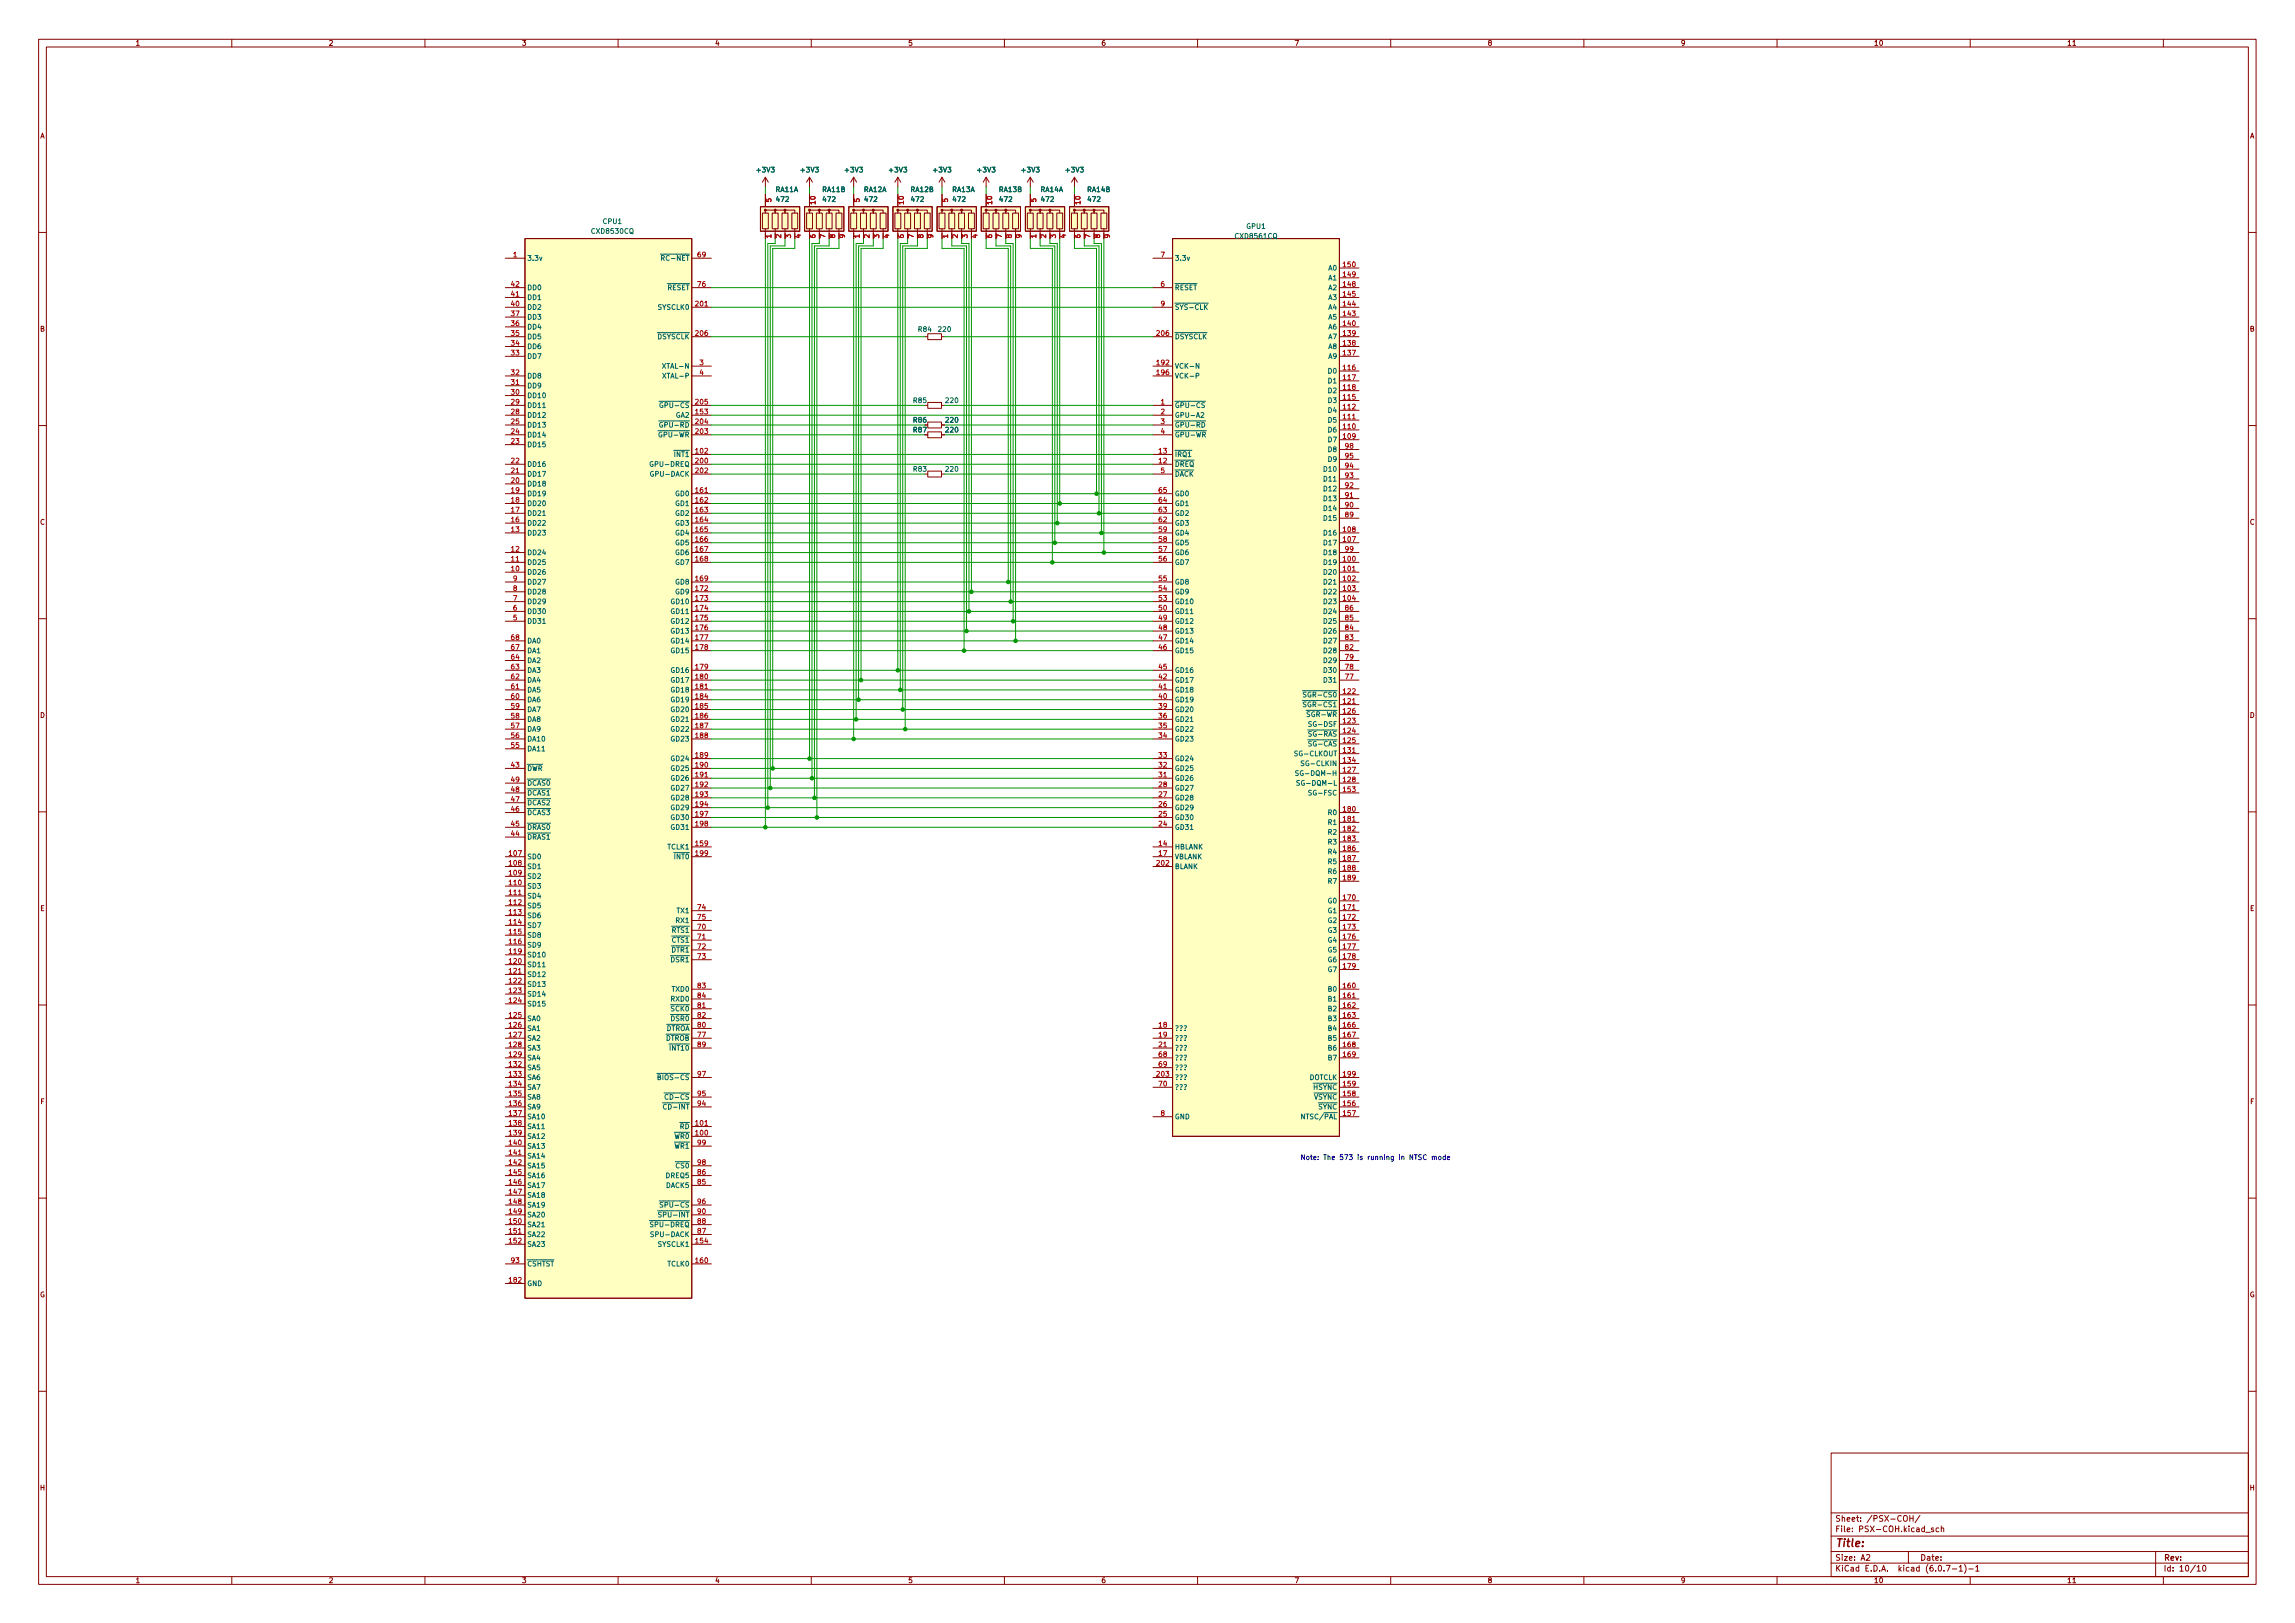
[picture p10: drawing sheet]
<svg xmlns="http://www.w3.org/2000/svg" width="594mm" height="420mm" viewBox="0 0 594 420" stroke-linecap="round" stroke-linejoin="round" font-family="sans-serif">
<defs><g id="words">
<text font-size="2.8" fill="#840000" x="475" y="400.5">Title:</text>
<g font-size="2.1" fill="#840000">
<text x="475" y="393.9">Sheet: /PSX-COH/</text>
<text x="475" y="396.6">File: PSX-COH.kicad_sch</text>
<text x="475" y="406.8">KiCad E.D.A. kicad (6.0.7-1)-1</text>
<text x="475" y="404">Size: A2</text>
<text x="497" y="404">Date:</text>
<text x="560" y="404">Rev:</text>
<text x="560" y="406.8">Id: 10/10</text>
</g>
<g font-size="1.8" fill="#840000">
<text x="35" y="11.8">1</text>
<text x="85" y="11.8">2</text>
<text x="135" y="11.8">3</text>
<text x="185" y="11.8">4</text>
<text x="235" y="11.8">5</text>
<text x="285" y="11.8">6</text>
<text x="335" y="11.8">7</text>
<text x="385" y="11.8">8</text>
<text x="435" y="11.8">9</text>
<text x="485" y="11.8">10</text>
<text x="535" y="11.8">11</text>
<text x="10.3" y="35.8">A</text>
<text x="582.4" y="35.8">A</text>
<text x="10.3" y="85.8">B</text>
<text x="582.4" y="85.8">B</text>
<text x="236.5" y="111.9">R87</text>
<text x="236.5" y="109.4">R86</text>
<text x="10.3" y="135.8">C</text>
<text x="582.4" y="135.8">C</text>
<text x="10.3" y="185.8">D</text>
<text x="582.4" y="185.8">D</text>
<text x="10.4" y="235.8">E</text>
<text x="582.4" y="235.8">E</text>
<text x="10.4" y="285.8">F</text>
<text x="582.5" y="285.8">F</text>
<text x="10.3" y="335.8">G</text>
<text x="582.3" y="335.8">G</text>
<text x="10.3" y="385.8">H</text>
<text x="582.4" y="385.8">H</text>
<text x="35" y="409.8">1</text>
<text x="85" y="409.8">2</text>
<text x="135" y="409.8">3</text>
<text x="185" y="409.8">4</text>
<text x="235" y="409.8">5</text>
<text x="285" y="409.8">6</text>
<text x="335" y="409.8">7</text>
<text x="385" y="409.8">8</text>
<text x="435" y="409.8">9</text>
<text x="485" y="409.8">10</text>
<text x="535" y="409.8">11</text>
</g>
<g font-size="1.8" fill="#006464">
<text x="196" y="44.6">+3V3</text>
<text x="207.5" y="44.6">+3V3</text>
<text x="218.9" y="44.6">+3V3</text>
<text x="230.3" y="44.6">+3V3</text>
<text x="241.8" y="44.6">+3V3</text>
<text x="253.2" y="44.6">+3V3</text>
<text x="264.6" y="44.6">+3V3</text>
<text x="276" y="44.6">+3V3</text>
<text x="200.8" y="49.7">RA11A</text>
<text x="201.1" y="52.2">472</text>
<text x="212.9" y="49.7">RA11B</text>
<text x="213.1" y="52.2">472</text>
<text x="223.6" y="49.7">RA12A</text>
<text x="223.9" y="52.2">472</text>
<text x="235.8" y="49.7">RA12B</text>
<text x="236" y="52.2">472</text>
<text x="246.5" y="49.7">RA13A</text>
<text x="246.8" y="52.2">472</text>
<text x="258.6" y="49.7">RA13B</text>
<text x="258.9" y="52.2">472</text>
<text x="269.4" y="49.7">RA14A</text>
<text x="269.7" y="52.2">472</text>
<text x="281.5" y="49.7">RA14B</text>
<text x="281.7" y="52.2">472</text>
<text x="156.2" y="58">CPU1</text>
<text x="322.7" y="59.2">GPU1</text>
<text x="153.3" y="60.5">CXD8530CQ</text>
<text x="320" y="61.8">CXD8561CQ</text>
<text x="136.4" y="67.5">3.3v</text>
<text x="170.5" y="67.5">~{RC-NET}</text>
<text x="304" y="67.5">3.3v</text>
<text x="343.9" y="70">A0</text>
<text x="136.4" y="77.6">DD1</text>
<text x="136.4" y="75.1">DD0</text>
<text x="171.3" y="75.1">~{RESET}</text>
<text x="304" y="75.1">~{RESET}</text>
<text x="343.9" y="77.6">A3</text>
<text x="343.9" y="75.1">A2</text>
<text x="343.9" y="72.6">A1</text>
<text x="136.4" y="82.7">DD3</text>
<text x="136.4" y="80.2">DD2</text>
<text x="170.4" y="80.2">SYSCLK0</text>
<text x="304" y="80.2">~{SYS-CLK}</text>
<text x="343.9" y="82.7">A5</text>
<text x="343.9" y="80.2">A4</text>
<text x="136.4" y="87.8">DD5</text>
<text x="136.4" y="85.3">DD4</text>
<text x="168.7" y="87.8">~{DSYSCLK}</text>
<text x="237.8" y="85.9">R84</text>
<text x="243" y="85.9">220</text>
<text x="304" y="87.8">~{DSYSCLK}</text>
<text x="343.9" y="87.8">A7</text>
<text x="343.9" y="85.3">A6</text>
<text x="136.4" y="92.9">DD7</text>
<text x="136.4" y="90.3">DD6</text>
<text x="172.1" y="95.4">XTAL-N</text>
<text x="304" y="95.4">VCK-N</text>
<text x="343.9" y="92.9">A9</text>
<text x="343.9" y="90.3">A8</text>
<text x="136.4" y="100.5">DD9</text>
<text x="136.4" y="98">DD8</text>
<text x="172.2" y="98">XTAL-P</text>
<text x="304" y="98">VCK-P</text>
<text x="343.9" y="96.7">D0</text>
<text x="343.9" y="99.2">D1</text>
<text x="343.9" y="101.8">D2</text>
<text x="136.4" y="105.6">DD11</text>
<text x="136.4" y="103">DD10</text>
<text x="170.3" y="105.6">~{GPU-CS}</text>
<text x="236.5" y="104.3">R85</text>
<text x="244.9" y="104.3">220</text>
<text x="304" y="105.6">~{GPU-CS}</text>
<text x="343.9" y="106.8">D4</text>
<text x="343.9" y="104.3">D3</text>
<text x="136.4" y="113.2">DD14</text>
<text x="136.4" y="110.7">DD13</text>
<text x="136.4" y="108.1">DD12</text>
<text x="169.8" y="113.2">~{GPU-WR}</text>
<text x="170.2" y="110.7">~{GPU-RD}</text>
<text x="174.9" y="108.1">GA2</text>
<text x="244.9" y="111.9">220</text>
<text x="244.9" y="109.4">220</text>
<text x="304" y="108.1">GPU-A2</text>
<text x="304" y="110.7">~{GPU-RD}</text>
<text x="304" y="113.2">~{GPU-WR}</text>
<text x="343.9" y="111.9">D6</text>
<text x="343.9" y="109.4">D5</text>
<text x="136.4" y="115.7">DD15</text>
<text x="173.4" y="118.3">~{INT1}</text>
<text x="304" y="118.3">~{IRQ1}</text>
<text x="343.9" y="114.5">D7</text>
<text x="343.9" y="119.5">D9</text>
<text x="343.9" y="117">D8</text>
<text x="136.4" y="125.9">DD18</text>
<text x="136.4" y="123.4">DD17</text>
<text x="136.4" y="120.8">DD16</text>
<text x="169" y="120.8">GPU-DREQ</text>
<text x="169" y="123.4">GPU-DACK</text>
<text x="236.5" y="122.1">R83</text>
<text x="244.9" y="122.1">220</text>
<text x="304" y="120.8">~{DREQ}</text>
<text x="304" y="123.4">~{DACK}</text>
<text x="343" y="124.6">D11</text>
<text x="343" y="122.1">D10</text>
<text x="136.4" y="131">DD20</text>
<text x="136.4" y="128.4">DD19</text>
<text x="174.9" y="128.4">GD0</text>
<text x="174.9" y="131">GD1</text>
<text x="304" y="131">GD1</text>
<text x="304" y="128.4">GD0</text>
<text x="343" y="129.7">D13</text>
<text x="343" y="127.2">D12</text>
<text x="136.4" y="136.1">DD22</text>
<text x="136.4" y="133.5">DD21</text>
<text x="174.9" y="136.1">GD3</text>
<text x="174.9" y="133.5">GD2</text>
<text x="304" y="136.1">GD3</text>
<text x="304" y="133.5">GD2</text>
<text x="343" y="134.8">D15</text>
<text x="343" y="132.2">D14</text>
<text x="136.4" y="143.7">DD24</text>
<text x="136.4" y="138.6">DD23</text>
<text x="174.9" y="138.6">GD4</text>
<text x="174.9" y="141.1">GD5</text>
<text x="174.9" y="143.7">GD6</text>
<text x="304" y="143.7">GD6</text>
<text x="304" y="141.1">GD5</text>
<text x="304" y="138.6">GD4</text>
<text x="343" y="141.1">D17</text>
<text x="343" y="138.6">D16</text>
<text x="343" y="143.7">D18</text>
<text x="136.4" y="148.8">DD26</text>
<text x="136.4" y="146.2">DD25</text>
<text x="174.9" y="146.2">GD7</text>
<text x="304" y="146.2">GD7</text>
<text x="343" y="146.2">D19</text>
<text x="343" y="148.8">D20</text>
<text x="136.4" y="153.8">DD28</text>
<text x="136.4" y="151.3">DD27</text>
<text x="174.9" y="151.3">GD8</text>
<text x="174.9" y="153.8">GD9</text>
<text x="304" y="153.8">GD9</text>
<text x="304" y="151.3">GD8</text>
<text x="343" y="151.3">D21</text>
<text x="343" y="153.8">D22</text>
<text x="136.4" y="161.5">DD31</text>
<text x="136.4" y="158.9">DD30</text>
<text x="136.4" y="156.4">DD29</text>
<text x="173.9" y="158.9">GD11</text>
<text x="173.9" y="156.4">GD10</text>
<text x="173.9" y="161.5">GD12</text>
<text x="304" y="161.5">GD12</text>
<text x="304" y="158.9">GD11</text>
<text x="304" y="156.4">GD10</text>
<text x="343" y="156.4">D23</text>
<text x="343" y="161.5">D25</text>
<text x="343" y="158.9">D24</text>
<text x="136.4" y="166.5">DA0</text>
<text x="173.9" y="164">GD13</text>
<text x="173.9" y="166.5">GD14</text>
<text x="304" y="166.5">GD14</text>
<text x="304" y="164">GD13</text>
<text x="343" y="166.5">D27</text>
<text x="343" y="164">D26</text>
<text x="136.4" y="171.6">DA2</text>
<text x="136.4" y="169.1">DA1</text>
<text x="173.9" y="169.1">GD15</text>
<text x="304" y="169.1">GD15</text>
<text x="343" y="171.6">D29</text>
<text x="343" y="169.1">D28</text>
<text x="136.4" y="179.2">DA5</text>
<text x="136.4" y="176.7">DA4</text>
<text x="136.4" y="174.2">DA3</text>
<text x="173.9" y="174.2">GD16</text>
<text x="173.9" y="176.7">GD17</text>
<text x="173.9" y="179.2">GD18</text>
<text x="304" y="179.2">GD18</text>
<text x="304" y="176.7">GD17</text>
<text x="304" y="174.2">GD16</text>
<text x="343" y="176.7">D31</text>
<text x="343" y="174.2">D30</text>
<text x="136.4" y="184.3">DA7</text>
<text x="136.4" y="181.8">DA6</text>
<text x="173.9" y="181.8">GD19</text>
<text x="173.9" y="184.3">GD20</text>
<text x="304" y="184.3">GD20</text>
<text x="304" y="181.8">GD19</text>
<text x="337" y="183">~{SGR-CS1}</text>
<text x="337" y="180.5">~{SGR-CS0}</text>
<text x="337.5" y="185.6">~{SGR-WR}</text>
<text x="136.4" y="191.9">DA10</text>
<text x="136.4" y="189.4">DA9</text>
<text x="136.4" y="186.9">DA8</text>
<text x="173.9" y="186.9">GD21</text>
<text x="173.9" y="189.4">GD22</text>
<text x="173.9" y="191.9">GD23</text>
<text x="304" y="191.9">GD23</text>
<text x="304" y="189.4">GD22</text>
<text x="304" y="186.9">GD21</text>
<text x="337.9" y="190.7">~{SG-RAS}</text>
<text x="339.5" y="188.1">SG-DSF</text>
<text x="136.4" y="194.5">DA11</text>
<text x="173.9" y="197">GD24</text>
<text x="304" y="197">GD24</text>
<text x="335.7" y="195.7">SG-CLKOUT</text>
<text x="337.9" y="193.2">~{SG-CAS}</text>
<text x="136.4" y="199.6">~{DWR}</text>
<text x="136.4" y="203.4">~{DCAS0}</text>
<text x="173.9" y="199.6">GD25</text>
<text x="173.9" y="202.1">GD26</text>
<text x="304" y="202.1">GD26</text>
<text x="304" y="199.6">GD25</text>
<text x="337.1" y="200.8">SG-DQM-H</text>
<text x="337.3" y="203.4">SG-DQM-L</text>
<text x="337.7" y="198.3">SG-CLKIN</text>
<text x="136.4" y="208.4">~{DCAS2}</text>
<text x="136.4" y="205.9">~{DCAS1}</text>
<text x="173.9" y="209.7">GD29</text>
<text x="173.9" y="204.6">GD27</text>
<text x="173.9" y="207.2">GD28</text>
<text x="304" y="209.7">GD29</text>
<text x="304" y="207.2">GD28</text>
<text x="304" y="204.6">GD27</text>
<text x="339.5" y="205.9">SG-FSC</text>
<text x="136.4" y="214.8">~{DRAS0}</text>
<text x="136.4" y="211">~{DCAS3}</text>
<text x="173.9" y="214.8">GD31</text>
<text x="173.9" y="212.3">GD30</text>
<text x="304" y="214.8">GD31</text>
<text x="304" y="212.3">GD30</text>
<text x="343.9" y="211">R0</text>
<text x="343.9" y="213.5">R1</text>
<text x="136.4" y="217.3">~{DRAS1}</text>
<text x="172.9" y="219.9">TCLK1</text>
<text x="304" y="219.9">HBLANK</text>
<text x="343.9" y="216.1">R2</text>
<text x="343.9" y="218.6">R3</text>
<text x="343.9" y="221.1">R4</text>
<text x="136.4" y="222.4">SD0</text>
<text x="136.4" y="225">SD1</text>
<text x="136.4" y="227.5">SD2</text>
<text x="173.4" y="222.4">~{INT0}</text>
<text x="304" y="222.4">VBLANK</text>
<text x="304" y="225">BLANK</text>
<text x="343.9" y="223.7">R5</text>
<text x="343.9" y="226.2">R6</text>
<text x="136.4" y="230">SD3</text>
<text x="136.4" y="232.6">SD4</text>
<text x="343.8" y="233.8">G0</text>
<text x="343.9" y="228.8">R7</text>
<text x="136.4" y="235.1">SD5</text>
<text x="136.4" y="237.7">SD6</text>
<text x="175.1" y="238.9">RX1</text>
<text x="175.3" y="236.4">TX1</text>
<text x="343.8" y="236.4">G1</text>
<text x="343.8" y="238.9">G2</text>
<text x="136.4" y="240.2">SD7</text>
<text x="136.4" y="242.7">SD8</text>
<text x="136.4" y="245.3">SD9</text>
<text x="172.7" y="241.5">~{RTS1}</text>
<text x="172.7" y="244">~{CTS1}</text>
<text x="343.8" y="241.5">G3</text>
<text x="343.8" y="244">G4</text>
<text x="136.4" y="247.8">SD10</text>
<text x="136.4" y="250.4">SD11</text>
<text x="172.5" y="249.1">~{DSR1}</text>
<text x="172.6" y="246.5">~{DTR1}</text>
<text x="343.8" y="246.5">G5</text>
<text x="343.8" y="249.1">G6</text>
<text x="343.8" y="251.6">G7</text>
<text x="136.4" y="252.9">SD12</text>
<text x="136.4" y="255.4">SD13</text>
<text x="136.4" y="258">SD14</text>
<text x="174" y="256.7">TXD0</text>
<text x="343.9" y="256.7">B0</text>
<text x="136.4" y="260.5">SD15</text>
<text x="172.5" y="261.8">~{SCK0}</text>
<text x="173.8" y="259.2">RXD0</text>
<text x="343.9" y="259.2">B1</text>
<text x="343.9" y="261.8">B2</text>
<text x="136.4" y="264.3">SA0</text>
<text x="136.4" y="266.9">SA1</text>
<text x="136.4" y="269.4">SA2</text>
<text x="170.9" y="269.4">~{DTROB}</text>
<text x="170.9" y="266.9">~{DTROA}</text>
<text x="172.5" y="264.3">~{DSR0}</text>
<text x="304" y="266.9">???</text>
<text x="304" y="269.4">???</text>
<text x="343.9" y="264.3">B3</text>
<text x="343.9" y="266.9">B4</text>
<text x="343.9" y="269.4">B5</text>
<text x="136.4" y="271.9">SA3</text>
<text x="136.4" y="274.5">SA4</text>
<text x="172.4" y="271.9">~{INT10}</text>
<text x="304" y="271.9">???</text>
<text x="304" y="274.5">???</text>
<text x="343.9" y="271.9">B6</text>
<text x="343.9" y="274.5">B7</text>
<text x="136.4" y="277">SA5</text>
<text x="136.4" y="279.6">SA6</text>
<text x="169.8" y="279.6">~{BIOS-CS}</text>
<text x="304" y="279.6">???</text>
<text x="304" y="277">???</text>
<text x="338.8" y="279.6">DOTCLK</text>
<text x="136.4" y="282.1">SA7</text>
<text x="136.4" y="284.6">SA8</text>
<text x="136.4" y="287.2">SA9</text>
<text x="171.2" y="287.2">~{CD-INT}</text>
<text x="171.6" y="284.6">~{CD-CS}</text>
<text x="304" y="282.1">???</text>
<text x="338.6" y="282.1">~{HSYNC}</text>
<text x="338.7" y="284.6">~{VSYNC}</text>
<text x="339.9" y="287.2">~{SYNC}</text>
<text x="136.4" y="289.7">SA10</text>
<text x="136.4" y="292.3">SA11</text>
<text x="174.6" y="292.3">~{RD}</text>
<text x="304" y="289.7">GND</text>
<text x="336" y="289.7">NTSC/~{PAL}</text>
<text x="136.4" y="294.8">SA12</text>
<text x="136.4" y="297.3">SA13</text>
<text x="136.4" y="299.9">SA14</text>
<text x="173.3" y="294.8">~{WR0}</text>
<text x="173.3" y="297.3">~{WR1}</text>
<text x="136.4" y="302.4">SA15</text>
<text x="136.4" y="305">SA16</text>
<text x="172.5" y="305">DREQ5</text>
<text x="173.7" y="302.4">~{CS0}</text>
<text x="136.4" y="307.5">SA17</text>
<text x="136.4" y="310">SA18</text>
<text x="172.5" y="307.5">DACK5</text>
<text x="136.4" y="312.6">SA19</text>
<text x="136.4" y="315.1">SA20</text>
<text x="136.4" y="317.7">SA21</text>
<text x="167.9" y="317.7">~{SPU-DREQ}</text>
<text x="170.1" y="315.1">~{SPU-INT}</text>
<text x="170.5" y="312.6">~{SPU-CS}</text>
<text x="136.4" y="322.7">SA23</text>
<text x="136.4" y="320.2">SA22</text>
<text x="169.2" y="320.2">SPU-DACK</text>
<text x="170.4" y="322.7">SYSCLK1</text>
<text x="136.4" y="327.8">~{CSHTST}</text>
<text x="172.9" y="327.8">TCLK0</text>
<text x="136.4" y="332.9">GND</text>
</g>
<g font-size="1.8" fill="#a90000">
<text x="199.6" y="52.3" transform="rotate(-90 199.6 52.3)">5</text>
<text x="211.1" y="52.8" transform="rotate(-90 211.1 52.8)">10</text>
<text x="222.5" y="52.3" transform="rotate(-90 222.5 52.3)">5</text>
<text x="233.9" y="52.8" transform="rotate(-90 233.9 52.8)">10</text>
<text x="245.4" y="52.3" transform="rotate(-90 245.4 52.3)">5</text>
<text x="256.8" y="52.8" transform="rotate(-90 256.8 52.8)">10</text>
<text x="268.2" y="52.3" transform="rotate(-90 268.2 52.3)">5</text>
<text x="279.7" y="52.8" transform="rotate(-90 279.7 52.8)">10</text>
<text x="199.6" y="61.6" transform="rotate(-90 199.6 61.6)">1</text>
<text x="202.2" y="61.6" transform="rotate(-90 202.2 61.6)">2</text>
<text x="204.7" y="61.6" transform="rotate(-90 204.7 61.6)">3</text>
<text x="207.3" y="61.6" transform="rotate(-90 207.3 61.6)">4</text>
<text x="211.1" y="61.6" transform="rotate(-90 211.1 61.6)">6</text>
<text x="213.6" y="61.6" transform="rotate(-90 213.6 61.6)">7</text>
<text x="216.2" y="61.6" transform="rotate(-90 216.2 61.6)">8</text>
<text x="218.7" y="61.6" transform="rotate(-90 218.7 61.6)">9</text>
<text x="222.5" y="61.6" transform="rotate(-90 222.5 61.6)">1</text>
<text x="225" y="61.6" transform="rotate(-90 225 61.6)">2</text>
<text x="227.6" y="61.6" transform="rotate(-90 227.6 61.6)">3</text>
<text x="230.1" y="61.6" transform="rotate(-90 230.1 61.6)">4</text>
<text x="233.9" y="61.6" transform="rotate(-90 233.9 61.6)">6</text>
<text x="236.5" y="61.6" transform="rotate(-90 236.5 61.6)">7</text>
<text x="239" y="61.6" transform="rotate(-90 239 61.6)">8</text>
<text x="241.6" y="61.6" transform="rotate(-90 241.6 61.6)">9</text>
<text x="245.4" y="61.6" transform="rotate(-90 245.4 61.6)">1</text>
<text x="247.9" y="61.6" transform="rotate(-90 247.9 61.6)">2</text>
<text x="250.4" y="61.6" transform="rotate(-90 250.4 61.6)">3</text>
<text x="253" y="61.6" transform="rotate(-90 253 61.6)">4</text>
<text x="256.8" y="61.6" transform="rotate(-90 256.8 61.6)">6</text>
<text x="259.3" y="61.6" transform="rotate(-90 259.3 61.6)">7</text>
<text x="261.9" y="61.6" transform="rotate(-90 261.9 61.6)">8</text>
<text x="264.4" y="61.6" transform="rotate(-90 264.4 61.6)">9</text>
<text x="268.2" y="61.6" transform="rotate(-90 268.2 61.6)">1</text>
<text x="270.8" y="61.6" transform="rotate(-90 270.8 61.6)">2</text>
<text x="273.3" y="61.6" transform="rotate(-90 273.3 61.6)">3</text>
<text x="275.8" y="61.6" transform="rotate(-90 275.8 61.6)">4</text>
<text x="279.7" y="61.6" transform="rotate(-90 279.7 61.6)">6</text>
<text x="282.2" y="61.6" transform="rotate(-90 282.2 61.6)">7</text>
<text x="284.7" y="61.6" transform="rotate(-90 284.7 61.6)">8</text>
<text x="287.3" y="61.6" transform="rotate(-90 287.3 61.6)">9</text>
<text x="132.9" y="66.6">1</text>
<text x="180.6" y="66.6">69</text>
<text x="300.5" y="66.6">7</text>
<text x="347.8" y="71.7">149</text>
<text x="347.8" y="69.1">150</text>
<text x="132.4" y="76.8">41</text>
<text x="132.4" y="74.2">42</text>
<text x="180.6" y="74.2">76</text>
<text x="300.5" y="74.2">6</text>
<text x="347.8" y="76.8">145</text>
<text x="347.8" y="74.2">148</text>
<text x="132.4" y="81.8">37</text>
<text x="132.4" y="79.3">40</text>
<text x="180.1" y="79.3">201</text>
<text x="300.5" y="79.3">9</text>
<text x="347.8" y="81.8">143</text>
<text x="347.8" y="79.3">144</text>
<text x="132.4" y="89.5">34</text>
<text x="132.4" y="86.9">35</text>
<text x="132.4" y="84.4">36</text>
<text x="180.1" y="86.9">206</text>
<text x="299.5" y="86.9">206</text>
<text x="347.8" y="89.5">138</text>
<text x="347.8" y="86.9">139</text>
<text x="347.8" y="84.4">140</text>
<text x="132.4" y="92">33</text>
<text x="181.1" y="94.5">3</text>
<text x="299.5" y="94.5">192</text>
<text x="347.8" y="95.8">116</text>
<text x="347.8" y="92">137</text>
<text x="132.4" y="99.6">31</text>
<text x="132.4" y="97.1">32</text>
<text x="181.1" y="97.1">4</text>
<text x="299.5" y="97.1">196</text>
<text x="347.8" y="98.3">117</text>
<text x="347.8" y="100.9">118</text>
<text x="132.4" y="107.2">28</text>
<text x="132.4" y="104.7">29</text>
<text x="132.4" y="102.2">30</text>
<text x="180.1" y="107.2">153</text>
<text x="180.1" y="104.7">205</text>
<text x="300.5" y="104.7">1</text>
<text x="300.5" y="107.2">2</text>
<text x="347.8" y="106">112</text>
<text x="347.8" y="103.4">115</text>
<text x="132.4" y="112.3">24</text>
<text x="132.4" y="109.8">25</text>
<text x="180.1" y="109.8">204</text>
<text x="180.1" y="112.3">203</text>
<text x="300.5" y="109.8">3</text>
<text x="300.5" y="112.3">4</text>
<text x="347.8" y="113.6">109</text>
<text x="347.8" y="111">110</text>
<text x="347.8" y="108.5">111</text>
<text x="132.4" y="119.9">22</text>
<text x="132.4" y="114.9">23</text>
<text x="180.1" y="119.9">200</text>
<text x="180.1" y="117.4">102</text>
<text x="300" y="119.9">12</text>
<text x="300" y="117.4">13</text>
<text x="348.3" y="118.7">95</text>
<text x="348.3" y="116.1">98</text>
<text x="132.4" y="125">20</text>
<text x="132.4" y="122.5">21</text>
<text x="180.1" y="122.5">202</text>
<text x="300.5" y="122.5">5</text>
<text x="348.3" y="123.7">93</text>
<text x="348.3" y="121.2">94</text>
<text x="132.4" y="130.1">18</text>
<text x="132.4" y="127.6">19</text>
<text x="180.1" y="127.6">161</text>
<text x="180.1" y="130.1">162</text>
<text x="300" y="130.1">64</text>
<text x="300" y="127.6">65</text>
<text x="348.3" y="131.4">90</text>
<text x="348.3" y="128.8">91</text>
<text x="348.3" y="126.3">92</text>
<text x="132.4" y="137.7">13</text>
<text x="132.4" y="135.2">16</text>
<text x="132.4" y="132.6">17</text>
<text x="180.1" y="135.2">164</text>
<text x="180.1" y="132.6">163</text>
<text x="180.1" y="137.7">165</text>
<text x="300" y="137.7">59</text>
<text x="300" y="135.2">62</text>
<text x="300" y="132.6">63</text>
<text x="347.8" y="137.7">108</text>
<text x="348.3" y="133.9">89</text>
<text x="132.4" y="142.8">12</text>
<text x="180.1" y="140.3">166</text>
<text x="180.1" y="142.8">167</text>
<text x="300" y="142.8">57</text>
<text x="300" y="140.3">58</text>
<text x="347.8" y="140.3">107</text>
<text x="348.3" y="142.8">99</text>
<text x="132.4" y="147.9">10</text>
<text x="132.4" y="145.3">11</text>
<text x="180.1" y="145.3">168</text>
<text x="300" y="145.3">56</text>
<text x="347.8" y="145.3">100</text>
<text x="347.8" y="147.9">101</text>
<text x="132.9" y="155.5">7</text>
<text x="132.9" y="153">8</text>
<text x="132.9" y="150.4">9</text>
<text x="180.1" y="150.4">169</text>
<text x="180.1" y="153">172</text>
<text x="180.1" y="155.5">173</text>
<text x="300" y="155.5">53</text>
<text x="300" y="153">54</text>
<text x="300" y="150.4">55</text>
<text x="347.8" y="150.4">102</text>
<text x="347.8" y="153">103</text>
<text x="347.8" y="155.5">104</text>
<text x="132.9" y="160.6">5</text>
<text x="132.9" y="158">6</text>
<text x="180.1" y="158">174</text>
<text x="180.1" y="160.6">175</text>
<text x="300" y="160.6">49</text>
<text x="300" y="158">50</text>
<text x="348.3" y="160.6">85</text>
<text x="348.3" y="158">86</text>
<text x="132.4" y="165.7">68</text>
<text x="180.1" y="163.1">176</text>
<text x="180.1" y="165.7">177</text>
<text x="300" y="165.7">47</text>
<text x="300" y="163.1">48</text>
<text x="348.3" y="165.7">83</text>
<text x="348.3" y="163.1">84</text>
<text x="132.4" y="173.3">63</text>
<text x="132.4" y="170.7">64</text>
<text x="132.4" y="168.2">67</text>
<text x="180.1" y="168.2">178</text>
<text x="180.1" y="173.3">179</text>
<text x="300" y="173.3">45</text>
<text x="300" y="168.2">46</text>
<text x="348.3" y="173.3">78</text>
<text x="348.3" y="170.7">79</text>
<text x="348.3" y="168.2">82</text>
<text x="132.4" y="178.4">61</text>
<text x="132.4" y="175.8">62</text>
<text x="180.1" y="175.8">180</text>
<text x="180.1" y="178.4">181</text>
<text x="300" y="178.4">41</text>
<text x="300" y="175.8">42</text>
<text x="347.8" y="179.6">122</text>
<text x="348.3" y="175.8">77</text>
<text x="132.4" y="186">58</text>
<text x="132.4" y="183.4">59</text>
<text x="132.4" y="180.9">60</text>
<text x="180.1" y="180.9">184</text>
<text x="180.1" y="183.4">185</text>
<text x="180.1" y="186">186</text>
<text x="300" y="186">36</text>
<text x="300" y="183.4">39</text>
<text x="300" y="180.9">40</text>
<text x="347.8" y="182.2">121</text>
<text x="347.8" y="184.7">126</text>
<text x="132.4" y="191.1">56</text>
<text x="132.4" y="188.5">57</text>
<text x="180.1" y="188.5">187</text>
<text x="180.1" y="191.1">188</text>
<text x="300" y="191.1">34</text>
<text x="300" y="188.5">35</text>
<text x="347.8" y="187.2">123</text>
<text x="347.8" y="189.8">124</text>
<text x="132.4" y="193.6">55</text>
<text x="180.1" y="196.1">189</text>
<text x="300" y="196.1">33</text>
<text x="347.8" y="192.3">125</text>
<text x="347.8" y="194.9">131</text>
<text x="347.8" y="197.4">134</text>
<text x="132.4" y="198.7">43</text>
<text x="132.4" y="202.5">49</text>
<text x="180.1" y="198.7">190</text>
<text x="180.1" y="201.2">191</text>
<text x="180.1" y="203.8">192</text>
<text x="300" y="203.8">28</text>
<text x="300" y="201.2">31</text>
<text x="300" y="198.7">32</text>
<text x="347.8" y="199.9">127</text>
<text x="347.8" y="202.5">128</text>
<text x="132.4" y="207.6">47</text>
<text x="132.4" y="205">48</text>
<text x="180.1" y="208.8">194</text>
<text x="180.1" y="206.3">193</text>
<text x="300" y="208.8">26</text>
<text x="300" y="206.3">27</text>
<text x="347.8" y="205">153</text>
<text x="132.4" y="213.9">45</text>
<text x="132.4" y="210.1">46</text>
<text x="180.1" y="213.9">198</text>
<text x="180.1" y="211.4">197</text>
<text x="300" y="213.9">24</text>
<text x="300" y="211.4">25</text>
<text x="347.8" y="210.1">180</text>
<text x="347.8" y="212.6">181</text>
<text x="347.8" y="215.2">182</text>
<text x="131.9" y="221.5">107</text>
<text x="132.4" y="216.5">44</text>
<text x="180.1" y="219">159</text>
<text x="180.1" y="221.5">199</text>
<text x="300" y="219">14</text>
<text x="300" y="221.5">17</text>
<text x="347.8" y="217.7">183</text>
<text x="347.8" y="220.3">186</text>
<text x="131.9" y="224.1">108</text>
<text x="131.9" y="226.6">109</text>
<text x="299.5" y="224.1">202</text>
<text x="347.8" y="222.8">187</text>
<text x="347.8" y="225.3">188</text>
<text x="347.8" y="227.9">189</text>
<text x="131.9" y="229.2">110</text>
<text x="131.9" y="231.7">111</text>
<text x="347.8" y="233">170</text>
<text x="131.9" y="234.2">112</text>
<text x="131.9" y="236.8">113</text>
<text x="131.9" y="239.3">114</text>
<text x="180.6" y="235.5">74</text>
<text x="180.6" y="238">75</text>
<text x="347.8" y="235.5">171</text>
<text x="347.8" y="238">172</text>
<text x="131.9" y="241.9">115</text>
<text x="131.9" y="244.4">116</text>
<text x="180.6" y="240.6">70</text>
<text x="180.6" y="243.1">71</text>
<text x="180.6" y="245.7">72</text>
<text x="347.8" y="240.6">173</text>
<text x="347.8" y="243.1">176</text>
<text x="347.8" y="245.7">177</text>
<text x="131.9" y="246.9">119</text>
<text x="131.9" y="249.5">120</text>
<text x="180.6" y="248.2">73</text>
<text x="347.8" y="248.2">178</text>
<text x="347.8" y="250.7">179</text>
<text x="131.9" y="252">121</text>
<text x="131.9" y="254.6">122</text>
<text x="131.9" y="257.1">123</text>
<text x="180.6" y="255.8">83</text>
<text x="347.8" y="255.8">160</text>
<text x="131.9" y="259.6">124</text>
<text x="131.9" y="263.4">125</text>
<text x="180.6" y="260.9">81</text>
<text x="180.6" y="263.4">82</text>
<text x="180.6" y="258.4">84</text>
<text x="347.8" y="258.4">161</text>
<text x="347.8" y="260.9">162</text>
<text x="347.8" y="263.4">163</text>
<text x="131.9" y="266">126</text>
<text x="131.9" y="268.5">127</text>
<text x="180.6" y="268.5">77</text>
<text x="180.6" y="266">80</text>
<text x="300" y="266">18</text>
<text x="300" y="268.5">19</text>
<text x="347.8" y="266">166</text>
<text x="347.8" y="268.5">167</text>
<text x="131.9" y="271.1">128</text>
<text x="131.9" y="273.6">129</text>
<text x="180.6" y="271.1">89</text>
<text x="300" y="271.1">21</text>
<text x="300" y="273.6">68</text>
<text x="347.8" y="271.1">168</text>
<text x="347.8" y="273.6">169</text>
<text x="131.9" y="276.1">132</text>
<text x="131.9" y="278.7">133</text>
<text x="131.9" y="281.2">134</text>
<text x="180.6" y="278.7">97</text>
<text x="299.5" y="278.7">203</text>
<text x="300" y="276.1">69</text>
<text x="300" y="281.2">70</text>
<text x="347.8" y="281.2">159</text>
<text x="347.8" y="278.7">199</text>
<text x="131.9" y="283.8">135</text>
<text x="131.9" y="286.3">136</text>
<text x="180.6" y="286.3">94</text>
<text x="180.6" y="283.8">95</text>
<text x="347.8" y="286.3">156</text>
<text x="347.8" y="283.8">158</text>
<text x="131.9" y="288.8">137</text>
<text x="131.9" y="291.4">138</text>
<text x="131.9" y="293.9">139</text>
<text x="180.1" y="293.9">100</text>
<text x="180.1" y="291.4">101</text>
<text x="300.5" y="288.8">8</text>
<text x="347.8" y="288.8">157</text>
<text x="131.9" y="296.5">140</text>
<text x="131.9" y="299">141</text>
<text x="180.6" y="296.5">99</text>
<text x="131.9" y="301.5">142</text>
<text x="131.9" y="304.1">145</text>
<text x="180.6" y="304.1">86</text>
<text x="180.6" y="301.5">98</text>
<text x="131.9" y="306.6">146</text>
<text x="131.9" y="309.2">147</text>
<text x="131.9" y="311.7">148</text>
<text x="180.6" y="306.6">85</text>
<text x="180.6" y="311.7">96</text>
<text x="131.9" y="314.2">149</text>
<text x="131.9" y="316.8">150</text>
<text x="180.6" y="316.8">88</text>
<text x="180.6" y="314.2">90</text>
<text x="131.9" y="321.9">152</text>
<text x="131.9" y="319.3">151</text>
<text x="180.1" y="321.9">154</text>
<text x="180.6" y="319.3">87</text>
<text x="132.4" y="326.9">93</text>
<text x="180.1" y="326.9">160</text>
<text x="131.9" y="332">182</text>
</g>
<text font-size="1.8" fill="#0000c2" x="336.5" y="300.3">Note: The 573 is running in NTSC mode</text>
</g></defs>
<g fill="none" stroke="#840000" stroke-width=".26">
<path d="M10 10.2h574v400h-574zM12 12.2h570v396h-570zM60 10.2v2M110 10.2v2M160 10.2v2M210 10.2v2M260 10.2v2M310 10.2v2M360 10.2v2M410 10.2v2M460 10.2v2M510 10.2v2"/>
<path d="M536.6 11.8h.7M560 10.2v2M196.8 53.5h10.2v6.4h-10.2zM197.4 55.2h1.5v4h-1.5zM198.1 55.2v-.8h2.6v.8v-.8h2.5v.8v-.8h2.5v.8M198.1 45.9l-.7 1.3M198.1 45.9v2.5M198.1 50.3v3M198.1 59.2v1.3M198.1 45.9l.8 1.3M199.9 55.2h1.5v4h-1.5zM200.7 59.2v1.3"/>
<path d="M202.4 55.2h1.6v4h-1.6zM203.2 59.2v1.3M205 55.2h1.5v4h-1.5zM205.7 59.2v1.3M208.3 53.5h10.1v6.4h-10.1zM208.8 55.2h1.5v4h-1.5zM209.5 55.2v-.8h2.6v.8v-.8h2.5v.8v-.8h2.6v.8M209.5 45.9v2.5M209.5 50.3v3M209.5 59.2v1.3M209.5 45.9l-.7 1.3M209.5 45.9l.8 1.3"/>
<path d="M211.3 55.2h1.6v4h-1.6zM212.1 59.2v1.3M213.9 55.2h1.5v4h-1.5zM214.6 59.2v1.3M216.4 55.2h1.5v4h-1.5zM217.2 59.2v1.3M219.7 53.5h10.2v6.4h-10.2zM220.2 55.2h1.5v4h-1.5zM221 55.2v-.8h2.5v.8v-.8h2.6v.8v-.8h2.5v.8M221 45.9l-.8 1.3M221 45.9v2.5M221 50.3v3"/>
<path d="M221 59.2v1.3M221 45.9l.7 1.3M222.8 55.2h1.5v4h-1.5zM223.5 59.2v1.3M225.3 55.2h1.5v4h-1.5zM226.1 59.2v1.3M227.8 55.2h1.6v4h-1.6zM228.6 59.2v1.3M231.1 53.5h10.2v6.4h-10.2zM231.6 55.2h1.6v4h-1.6zM232.4 55.2v-.8h2.5v.8v-.8h2.6v.8v-.8h2.5v.8M232.4 45.9v2.5"/>
<path d="M232.4 50.3v3M232.4 59.2v1.3M232.4 45.9l-.8 1.3M232.4 45.9l.8 1.3M234.2 55.2h1.5v4h-1.5zM234.9 59.2v1.3M236.7 55.2h1.6v4h-1.6zM237.5 59.2v1.3M239.3 55.2h1.5v4h-1.5zM240 59.2v1.3M242.6 53.5h10.1v6.4h-10.1zM243.1 55.2h1.5v4h-1.5z"/>
<path d="M243.8 55.2v-.8h2.6v.8v-.8h2.5v.8v-.8h2.6v.8M243.8 45.9v2.5M243.8 50.3v3M243.8 59.2v1.3M243.8 45.9l-.7 1.3M243.8 45.9l.8 1.3M245.6 55.2h1.5v4h-1.5zM246.4 59.2v1.3M248.2 55.2h1.5v4h-1.5zM248.9 59.2v1.3M250.7 55.2h1.5v4h-1.5zM251.5 59.2v1.3"/>
<path d="M254 53.5h10.2v6.4h-10.2zM254.5 55.2h1.5v4h-1.5zM255.3 55.2v-.8h2.5v.8v-.8h2.5v.8v-.8h2.6v.8M255.3 45.9l-.8 1.3M255.3 45.9v2.5M255.3 50.3v3M255.3 59.2v1.3M255.3 45.9l.7 1.3M257 55.2h1.6v4h-1.6zM257.8 59.2v1.3M259.6 55.2h1.5v4h-1.5zM260.3 59.2v1.3"/>
<path d="M262.1 55.2h1.6v4h-1.6zM262.9 59.2v1.3M265.4 53.5h10.2v6.4h-10.2zM265.9 55.2h1.6v4h-1.6zM266.7 55.2v-.8h2.5v.8v-.8h2.6v.8v-.8h2.5v.8M266.7 45.9v2.5M266.7 50.3v3M266.7 59.2v1.3M266.7 45.9l-.8 1.3M266.7 45.9l.8 1.3M268.5 55.2h1.5v4h-1.5zM269.2 59.2v1.3"/>
<path d="M271 55.2h1.5v4h-1.5zM271.8 59.2v1.3M273.6 55.2h1.5v4h-1.5zM274.3 59.2v1.3M276.9 53.5h10.1v6.4h-10.1zM277.4 55.2h1.5v4h-1.5zM278.1 55.2v-.8h2.6v.8v-.8h2.5v.8v-.8h2.5v.8M278.1 45.9v2.5M278.1 50.3v3M278.1 59.2v1.3M278.1 45.9l-.7 1.3M278.1 45.9l.8 1.3"/>
<path d="M279.9 55.2h1.5v4h-1.5zM280.7 59.2v1.3M282.4 55.2h1.6v4h-1.6zM283.2 59.2v1.3M285 55.2h1.5v4h-1.5zM285.7 59.2v1.3M10 60.2h2M130.8 66.8h5.1M130.8 79.5h5.1M130.8 77h5.1M130.8 74.5h5.1M135.9 61.8h43.2v274.3h-43.2z"/>
<path d="M179.1 66.8h5M179.1 79.5h5M179.1 74.5h5M298.4 66.8h5.1M298.4 79.5h5.1M298.4 74.5h5.1M303.5 61.8h43.2v232.4h-43.2zM346.7 79.5h5.1M346.7 77h5.1M346.7 74.5h5.1M346.7 71.9h5.1M346.7 69.4h5.1"/>
<path d="M582 60.2h2M130.8 87.2h5.1M130.8 99.9h5.1M130.8 97.3h5.1M130.8 92.2h5.1M130.8 89.7h5.1M130.8 84.6h5.1M130.8 82.1h5.1M179.1 87.2h5M179.1 94.8h5M179.1 97.3h5M239.4 87.2h.8"/>
<path d="M240.2 86.4h3.5v1.5h-3.5zM243.7 87.2h.8M298.4 87.2h5.1M298.4 94.8h5.1M298.4 97.3h5.1M346.7 87.2h5.1M346.7 92.2h5.1M346.7 89.7h5.1M346.7 84.6h5.1M346.7 82.1h5.1M346.7 96.1h5.1M346.7 98.6h5.1"/>
<path d="M10 110.2h2M130.8 112.6h5.1M130.8 110h5.1M130.8 104.9h5.1M130.8 107.5h5.1M130.8 115.1h5.1M130.8 102.4h5.1M179.1 112.6h5M179.1 110h5M179.1 104.9h5M179.1 117.6h5M179.1 107.5h5"/>
<path d="M240.2 111.8h3.5v1.5h-3.5zM240.2 109.3h3.5v1.5h-3.5zM240.2 104.2h3.5v1.5h-3.5zM243.7 112.6h.8M243.7 110h.8M243.7 104.9h.8M298.4 112.6h5.1M298.4 110h5.1M298.4 104.9h5.1M298.4 117.6h5.1M298.4 107.5h5.1M346.7 113.8h5.1"/>
<path d="M346.7 111.3h5.1M346.7 108.8h5.1M346.7 106.2h5.1M346.7 103.7h5.1M346.7 101.1h5.1M346.7 118.9h5.1M346.7 116.4h5.1M582 110.2h2M130.8 122.7h5.1M130.8 135.4h5.1M130.8 120.2h5.1M130.8 138h5.1"/>
<path d="M130.8 127.8h5.1M130.8 130.3h5.1M130.8 132.9h5.1M130.8 125.3h5.1M179.1 122.7h5M179.1 135.4h5M179.1 120.2h5M179.1 138h5M179.1 127.8h5M179.1 130.3h5M179.1 132.9h5M240.2 122h3.5v1.5h-3.5z"/>
<path d="M243.7 122.7h.8M298.4 122.7h5.1M298.4 135.4h5.1M298.4 120.2h5.1M298.4 138h5.1M298.4 127.8h5.1M298.4 130.3h5.1M298.4 132.9h5.1M346.7 138h5.1M346.7 134.2h5.1M346.7 131.6h5.1M346.7 129.1h5.1"/>
<path d="M346.7 126.5h5.1M346.7 124h5.1M346.7 121.5h5.1M130.8 158.3h5.1M130.8 148.1h5.1M130.8 145.6h5.1M130.8 143h5.1M130.8 150.7h5.1M130.8 153.2h5.1M130.8 155.7h5.1M179.1 158.3h5M179.1 145.6h5"/>
<path d="M179.1 143h5M179.1 140.5h5M179.1 150.7h5M179.1 153.2h5M179.1 155.7h5M298.4 158.3h5.1M298.4 145.6h5.1M298.4 143h5.1M298.4 140.5h5.1M298.4 150.7h5.1M298.4 153.2h5.1M298.4 155.7h5.1"/>
<path d="M346.7 158.3h5.1M346.7 148.1h5.1M346.7 145.6h5.1M346.7 143h5.1M346.7 140.5h5.1M346.7 150.7h5.1M346.7 153.2h5.1M346.7 155.7h5.1M10 160.2h2M130.8 160.8h5.1M130.8 165.9h5.1M130.8 168.4h5.1"/>
<path d="M130.8 173.5h5.1M130.8 176.1h5.1M130.8 178.6h5.1M130.8 171h5.1M179.1 160.8h5M179.1 163.4h5M179.1 165.9h5M179.1 168.4h5M179.1 173.5h5M179.1 176.1h5M179.1 178.6h5M298.4 160.8h5.1"/>
<path d="M298.4 163.4h5.1M298.4 165.9h5.1M298.4 168.4h5.1M298.4 173.5h5.1M298.4 176.1h5.1M298.4 178.6h5.1M346.7 160.8h5.1M346.7 163.4h5.1M346.7 165.9h5.1M346.7 168.4h5.1M346.7 173.5h5.1M346.7 176.1h5.1"/>
<path d="M346.7 171h5.1M346.7 179.9h5.1M582 160.2h2M130.8 198.9h5.1M130.8 181.1h5.1M130.8 183.7h5.1M130.8 186.2h5.1M130.8 188.8h5.1M130.8 191.3h5.1M130.8 193.8h5.1M179.1 198.9h5M179.1 181.1h5"/>
<path d="M179.1 183.7h5M179.1 186.2h5M179.1 188.8h5M179.1 191.3h5M179.1 196.4h5M298.4 198.9h5.1M298.4 181.1h5.1M298.4 183.7h5.1M298.4 186.2h5.1M298.4 188.8h5.1M298.4 191.3h5.1M298.4 196.4h5.1"/>
<path d="M346.7 182.4h5.1M346.7 187.5h5.1M346.7 190h5.1M346.7 192.6h5.1M346.7 185h5.1M346.7 195.1h5.1M346.7 197.7h5.1M10 210.2h2M130.8 214.2h5.1M130.8 216.7h5.1M130.8 210.4h5.1M130.8 207.8h5.1"/>
<path d="M130.8 205.3h5.1M130.8 202.7h5.1M179.1 209.1h5M179.1 214.2h5M179.1 219.2h5M179.1 201.5h5M179.1 204h5M179.1 206.5h5M179.1 211.6h5M298.4 209.1h5.1M298.4 214.2h5.1M298.4 219.2h5.1"/>
<path d="M298.4 201.5h5.1M298.4 204h5.1M298.4 206.5h5.1M298.4 211.6h5.1M346.7 210.4h5.1M346.7 205.3h5.1M346.7 202.7h5.1M346.7 200.2h5.1M346.7 212.9h5.1M346.7 215.4h5.1M346.7 218h5.1M582 210.2h2"/>
<path d="M130.8 221.8h5.1M130.8 224.3h5.1M130.8 226.9h5.1M130.8 229.4h5.1M130.8 231.9h5.1M130.8 234.5h5.1M130.8 237h5.1M130.8 239.6h5.1M179.1 221.8h5M179.1 235.8h5M179.1 238.3h5M298.4 221.8h5.1"/>
<path d="M298.4 224.3h5.1M346.7 235.8h5.1M346.7 238.3h5.1M346.7 233.2h5.1M346.7 220.5h5.1M346.7 223.1h5.1M346.7 225.6h5.1M346.7 228.1h5.1M130.8 242.1h5.1M130.8 244.6h5.1M130.8 247.2h5.1M130.8 249.7h5.1"/>
<path d="M130.8 252.3h5.1M130.8 254.8h5.1M130.8 257.3h5.1M130.8 259.9h5.1M179.1 240.8h5M179.1 243.4h5M179.1 245.9h5M179.1 248.5h5M179.1 256.1h5M179.1 258.6h5M346.7 240.8h5.1M346.7 243.4h5.1"/>
<path d="M346.7 245.9h5.1M346.7 248.5h5.1M346.7 256.1h5.1M346.7 258.6h5.1M346.7 251h5.1M10 260.2h2M130.8 263.7h5.1M130.8 266.2h5.1M130.8 268.8h5.1M130.8 271.3h5.1M130.8 273.9h5.1M130.8 276.4h5.1"/>
<path d="M130.8 278.9h5.1M179.1 263.7h5M179.1 266.2h5M179.1 268.8h5M179.1 271.3h5M179.1 278.9h5M179.1 261.2h5M298.4 266.2h5.1M298.4 268.8h5.1M298.4 271.3h5.1M298.4 273.9h5.1M298.4 276.4h5.1"/>
<path d="M298.4 278.9h5.1M346.7 263.7h5.1M346.7 266.2h5.1M346.7 268.8h5.1M346.7 271.3h5.1M346.7 273.9h5.1M346.7 278.9h5.1M346.7 261.2h5.1M582 260.2h2M130.8 294.2h5.1M130.8 291.6h5.1M130.8 281.5h5.1"/>
<path d="M130.8 284h5.1M130.8 286.6h5.1M130.8 289.1h5.1M130.8 296.7h5.1M130.8 299.3h5.1M179.1 294.2h5M179.1 291.6h5M179.1 284h5M179.1 286.6h5M179.1 296.7h5M298.4 281.5h5.1M298.4 289.1h5.1"/>
<path d="M346.7 281.5h5.1M346.7 284h5.1M346.7 286.6h5.1M346.7 289.1h5.1M10 310.2h2M130.8 301.8h5.1M130.8 304.3h5.1M130.8 306.9h5.1M130.8 309.4h5.1M130.8 312h5.1M130.8 314.5h5.1M130.8 317h5.1"/>
<path d="M130.8 319.6h5.1M179.1 301.8h5M179.1 304.3h5M179.1 306.9h5M179.1 312h5M179.1 314.5h5M179.1 317h5M179.1 319.6h5M582 310.2h2M130.8 322.1h5.1M130.8 327.2h5.1M130.8 332.3h5.1"/>
<path d="M179.1 322.1h5M179.1 327.2h5M10 360.2h2M474 376.2h108v32h-108zM582 360.2h2M474 397.7h108M474 391.7h108M492.9 392.4l.2-.1a.5 .5 0 0 1 .6 .5v.5a.5 .5 0 0 1-.5 .6 .5 .5 0 0 1-.5-.6zM494.4 392.3v1.5M494.4 393.1h.8M495.2 392.3v1.5M497 392.3l-1.3 1.9"/>
<path d="M498.5 396.7h1.2M500.5 395.6l-.3-.1-.3 .3 .1 .2 .5 .1v.4h-.6M501.9 395.6l-.5-.1-.2 .3 .1 .7h.6M502.5 395.7l.6-.1 .1 .9M502.5 395v1.5M60 408.2v2M110 408.2v2M160 408.2v2M210 408.2v2M260 408.2v2M310 408.2v2M360 408.2v2"/>
<path d="M410 408.2v2M460 408.2v2M474 404.7h108M474 401.7h108M483.2 402.6l.5-.2 .3 .5-.9 1h.9M494 401.7v3M503.8 405.2h1l-.6 1.5M505.4 406.2h1.1M507.2 405.7l.4-.5v1.5M507.2 406.7h.8M508.5 405a1.72 1.72 0 0 1 0 2.3M509.7 406.2h1.1"/>
<path d="M510 408.2v2M511.4 405.7l.5-.5v1.5M511.4 406.7h.9M536.6 409.7h.7M558 401.7v6.5M560 408.2v2M568.7 405.7l.5-.5v1.5M568.7 406.7h.9M570.4 405.3l.1-.1a.8 .8 0 0 1 .5 .8 .8 .8 0 0 1-.5 .7 .99 .99 0 0 1-.1-1.4z"/>
</g>
<g fill="#ffffc2" stroke="#ffffc2" stroke-width=".26">
<path d="M254 53.5h10.2v6.4h-10.2z"/>
<path d="M276.9 53.5h10.1v6.4h-10.1z"/>
<path d="M265.4 53.5h10.2v6.4h-10.2z"/>
<path d="M135.9 61.8h43.2v274.3h-43.2z"/>
<path d="M303.5 61.8h43.2v232.4h-43.2z"/>
<path d="M242.6 53.5h10.1v6.4h-10.1z"/>
<path d="M231.1 53.5h10.2v6.4h-10.2z"/>
<path d="M208.3 53.5h10.1v6.4h-10.1z"/>
<path d="M219.7 53.5h10.2v6.4h-10.2z"/>
<path d="M196.8 53.5h10.2v6.4h-10.2z"/>
</g>
<g fill="#840000" stroke="#840000" stroke-width=".26">
<circle cx="255.3" cy="54.4" r=".25"/>
<circle cx="257.8" cy="54.4" r=".25"/>
<circle cx="260.3" cy="54.4" r=".25"/>
<circle cx="278.1" cy="54.4" r=".25"/>
<circle cx="280.7" cy="54.4" r=".25"/>
<circle cx="283.2" cy="54.4" r=".25"/>
<circle cx="266.7" cy="54.4" r=".25"/>
<circle cx="269.2" cy="54.4" r=".25"/>
<circle cx="271.8" cy="54.4" r=".25"/>
<circle cx="243.8" cy="54.4" r=".25"/>
<circle cx="246.4" cy="54.4" r=".25"/>
<circle cx="248.9" cy="54.4" r=".25"/>
<circle cx="232.4" cy="54.4" r=".25"/>
<circle cx="234.9" cy="54.4" r=".25"/>
<circle cx="237.5" cy="54.4" r=".25"/>
<circle cx="209.5" cy="54.4" r=".25"/>
<circle cx="212.1" cy="54.4" r=".25"/>
<circle cx="214.6" cy="54.4" r=".25"/>
<circle cx="221" cy="54.4" r=".25"/>
<circle cx="223.5" cy="54.4" r=".25"/>
<circle cx="226.1" cy="54.4" r=".25"/>
<circle cx="198.1" cy="54.4" r=".25"/>
<circle cx="200.7" cy="54.4" r=".25"/>
<circle cx="203.2" cy="54.4" r=".25"/>
</g>
<g fill="none" stroke="#006464" stroke-width=".26">
<path d="M171.5 94.1l.8 1.3M171.5 96.6l.9 1.3M172.3 94.1l-.8 1.3M172.4 96.6l-.9 1.3M309.6 97.3l.6-.1 .1-.4-.7-.2v1.3M310.3 94.1v1.3l-.7-1.3v1.3M140.5 105.5h.7M169 119.5a.58 .58 0 0 0-.7 .6 .58 .58 0 0 0 .8 .5v-.4h-.3M310.9 106.9l.5-.1 .2 .4-.8 .9h.8M140.5 133.5h.7M169.1 122.1a.58 .58 0 0 0-.7 .6 .58 .58 0 0 0 .8 .5v-.4h-.3M140.5 161.4h.7"/>
<path d="M335.8 194.5h-.6a.53 .53 0 0 0 .6 .7l-.1 .4h-.6M336.1 199.6h-.7a.53 .53 0 0 0 .6 .7v.4h-.6M337.5 197l-.6 .1a.53 .53 0 0 0 .6 .6l-.1 .5h-.6M339.5 186.9h-.7a.53 .53 0 0 0 .6 .7v.4h-.7M336.4 202.1l-.7 .1a.53 .53 0 0 0 .6 .6v.4h-.6M339.5 204.6l-.7 .1a.53 .53 0 0 0 .6 .7v.4h-.7M140.4 250.3h.7M169.2 318.9l-.7 .1a.53 .53 0 0 0 .6 .7v.4h-.7"/>
</g>
<path d="M369.2 299.1a.56 .56 0 0 0-.8 .5 .56 .56 0 0 0 .8 .5M370.7 299.5l.5-.1 .1 .8M370.7 299.4v.8M371.3 299.5l.2-.1h.3v.8M372.4 299.5h.6l-.1 .6h-.5zM374.1 299.4h-.3l-.3 .2 .1 .5h.5M374.1 298.9v1.3M374.7 299.8l.6-.1-.1-.3h-.4l-.1 .1v.6h.5" fill="none" stroke="#0000c2" stroke-width=".26"/>
<g fill="none" stroke="#009600" stroke-width=".26">
<path d="M198.1 48.4v1.9M209.5 48.4v1.9M221 48.4v1.9M232.4 48.4v1.9M243.8 48.4v1.9M255.3 48.4v1.9M266.7 48.4v1.9M278.1 48.4v1.9M184.1 74.5h114.3M184.1 79.5h114.3M198.1 61.8v152.4M200.7 61.8v1.2h-1.9v146.1"/>
<path d="M203.2 61.8v1.9h-3.8v140.3M205.7 61.8v2.5h-5.7v134.6M209.5 61.8v134.6M212.1 61.8v1.2h-1.9v138.5M214.6 61.8v1.9h-3.8v142.8M217.2 61.8v2.5h-5.7v147.3M221 61.8v129.5M223.5 61.8v1.2h-1.9v123.2M226.1 61.8v1.9h-3.9v117.4M228.6 61.8v2.5h-5.7v111.8M232.4 61.8v111.7M234.9 61.8v1.2h-1.9v115.6"/>
<path d="M237.5 61.8v1.9h-3.8v120M240 61.8v2.5h-5.7v124.5M243.8 61.8v2.5h5.8v104.1M246.4 61.8v1.9h3.8v99.7M248.9 61.8v1.2h1.9v95.3M251.5 61.8v91.4M255.3 61.8v2.5h5.7v86.4M257.8 61.8v1.9h3.8v92M260.3 61.8v1.2h2v97.8M262.9 61.8v104.1M266.7 61.8v2.5h5.7v81.3M269.2 61.8v1.9h3.8v76.8"/>
<path d="M271.8 61.8v1.2h1.9v72.4M274.3 61.8v68.5M278.1 61.8v2.5h5.7v63.5M280.7 61.8v1.9h3.8v69.2M283.2 61.8v1.2h1.9v75M285.7 61.8v81.2M184.1 87.2h55.3M244.5 87.2h53.9M184.1 104.9h55.3M184.1 112.6h55.3M184.1 110h55.3M184.1 117.6h114.3"/>
<path d="M184.1 107.5h114.3M244.5 104.9h53.9M244.5 112.6h53.9M244.5 110h53.9M184.1 135.4h114.3M184.1 120.2h114.3M184.1 130.3h114.3M184.1 138h114.3M184.1 122.7h55.3M184.1 127.8h114.3M184.1 132.9h114.3M244.5 122.7h53.9"/>
<path d="M184.1 145.6h114.3M184.1 140.5h114.3M184.1 150.7h114.3M184.1 158.3h114.3M184.1 155.7h114.3M184.1 153.2h114.3M184.1 143h114.3M184.1 163.4h114.3M184.1 165.9h114.3M184.1 160.8h114.3M184.1 173.5h114.3M184.1 176.1h114.3"/>
<path d="M184.1 178.6h114.3M184.1 168.4h114.3M184.1 198.9h114.3M184.1 188.8h114.3M184.1 196.4h114.3M184.1 191.3h114.3M184.1 181.1h114.3M184.1 186.2h114.3M184.1 183.7h114.3M184.1 206.5h114.3M184.1 204h114.3M184.1 201.5h114.3"/>
<path d="M184.1 214.2h114.3M184.1 209.1h114.3M184.1 211.6h114.3"/>
</g>
<g fill="#009600" stroke="#009600" stroke-width=".26">
<circle cx="211.5" cy="211.6" r=".46"/>
<circle cx="210.8" cy="206.5" r=".46"/>
<circle cx="198.8" cy="209.1" r=".46"/>
<circle cx="272.4" cy="145.6" r=".46"/>
<circle cx="221.6" cy="186.2" r=".46"/>
<circle cx="199.4" cy="204" r=".46"/>
<circle cx="234.3" cy="188.8" r=".46"/>
<circle cx="221" cy="191.3" r=".46"/>
<circle cx="209.5" cy="196.4" r=".46"/>
<circle cx="210.2" cy="201.5" r=".46"/>
<circle cx="200" cy="198.9" r=".46"/>
<circle cx="198.1" cy="214.2" r=".46"/>
<circle cx="285.7" cy="143" r=".46"/>
<circle cx="283.8" cy="127.8" r=".46"/>
<circle cx="284.5" cy="132.9" r=".46"/>
<circle cx="233.7" cy="183.7" r=".46"/>
<circle cx="273" cy="140.5" r=".46"/>
<circle cx="273.7" cy="135.4" r=".46"/>
<circle cx="261" cy="150.7" r=".46"/>
<circle cx="285.1" cy="138" r=".46"/>
<circle cx="274.3" cy="130.3" r=".46"/>
<circle cx="222.9" cy="176.1" r=".46"/>
<circle cx="222.2" cy="181.1" r=".46"/>
<circle cx="232.4" cy="173.5" r=".46"/>
<circle cx="233" cy="178.6" r=".46"/>
<circle cx="262.3" cy="160.8" r=".46"/>
<circle cx="250.2" cy="163.4" r=".46"/>
<circle cx="250.8" cy="158.3" r=".46"/>
<circle cx="251.5" cy="153.2" r=".46"/>
<circle cx="261.6" cy="155.7" r=".46"/>
<circle cx="262.9" cy="165.9" r=".46"/>
<circle cx="249.6" cy="168.4" r=".46"/>
</g>
<use href="#words"/>
</svg>
